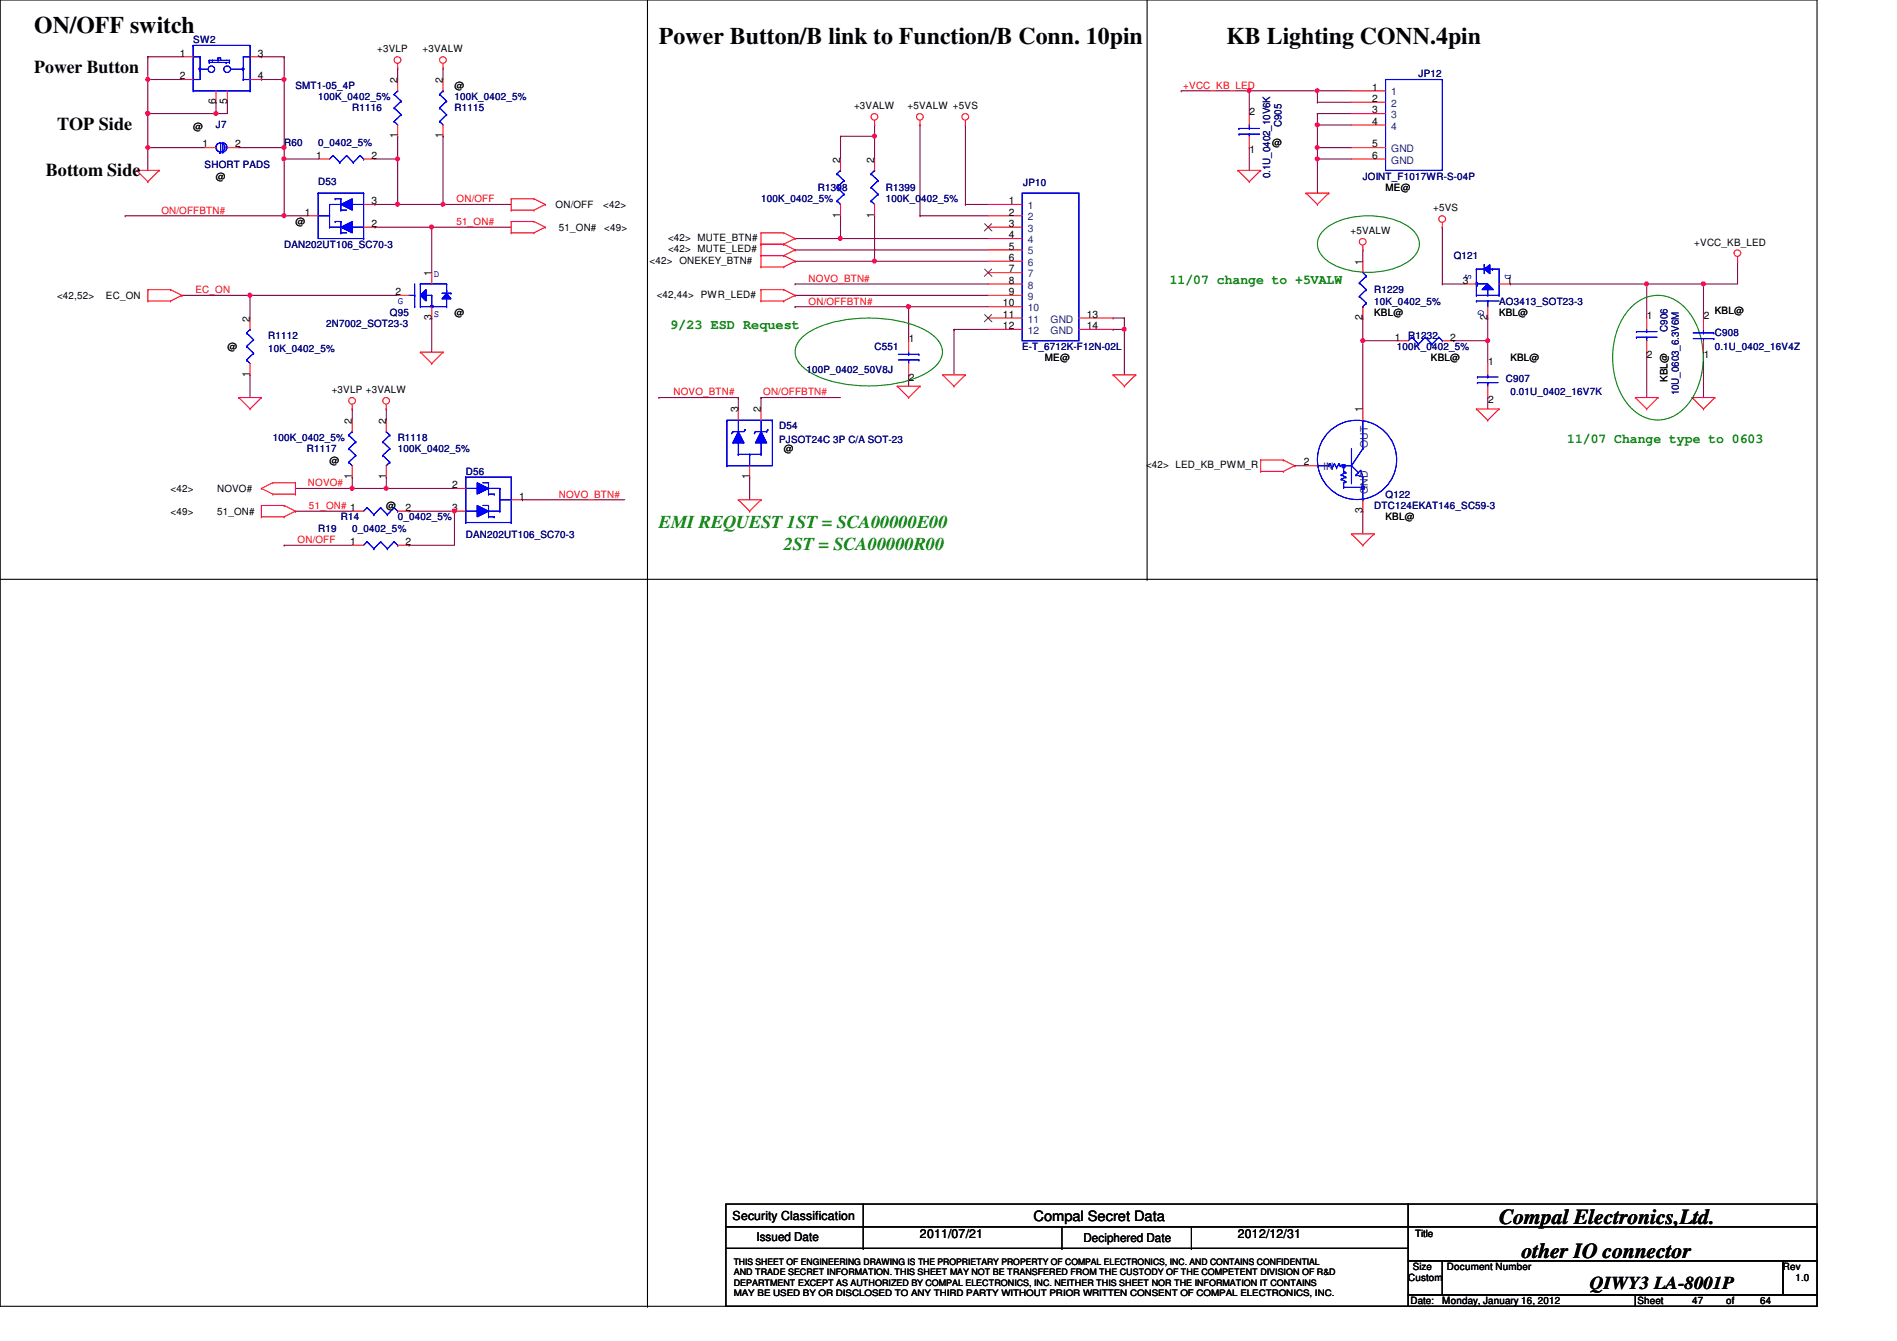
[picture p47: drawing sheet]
<svg xmlns="http://www.w3.org/2000/svg" width="297mm" height="210mm" viewBox="0 0 297 210" stroke-linecap="round" stroke-linejoin="round" font-family="sans-serif">
<defs><g id="words">
<g font-size="3.7">
<text x="5.4" y="5.2">ON/OFF switch</text>
<text x="103.2" y="6.9">Power Button/B link to Function/B Conn. 10pin</text>
<text x="192.1" y="6.9">KB Lighting CONN.4pin</text>
</g>
<g font-size="3.3">
<text x="234.7" y="191.5">Compal Electronics,Ltd.</text>
<text x="238.3" y="196.8">other IO connector</text>
</g>
<g font-size="2.8">
<text x="5.4" y="11.5">Power Button</text>
<text x="8.9" y="20.4">TOP Side</text>
<text x="7.2" y="27.5">Bottom Side</text>
<text x="249" y="201.7">QIWY3 LA-8001P</text>
</g>
<g font-size="2.8" fill="#008000">
<text x="103.2" y="82.6">EMI REQUEST 1ST = SCA00000E00</text>
<text x="122.7" y="86.1">2ST = SCA00000R00</text>
</g>
<text font-size="2.2" x="161.8" y="191.1">Compal Secret Data</text>
<g font-size="2.1" fill="#008000">
<text x="183.2" y="44.4">11/07 change to +5VALW</text>
<text x="104.9" y="51.5">9/23 ESD Request</text>
<text x="245.4" y="69.3">11/07 Change type to 0603</text>
</g>
<g font-size="1.9">
<text x="114.7" y="191">Security Classification</text>
<text x="118.4" y="194.3">Issued Date</text>
<text x="144.1" y="193.8">2011/07/21</text>
<text x="169.7" y="194.4">Deciphered Date</text>
<text x="193.8" y="193.8">2012/12/31</text>
</g>
<g font-size="1.6">
<text x="28.1" y="8.8">1</text>
<text x="40.4" y="8.8">3</text>
<text x="59.1" y="8.2">+3VLP</text>
<text x="66.2" y="8.2">+3VALW</text>
<text x="28.1" y="12.4">2</text>
<text x="33.8" y="16.3" transform="rotate(-90 33.8 16.3)">6</text>
<text x="35.6" y="16.3" transform="rotate(-90 35.6 16.3)">5</text>
<text x="40.4" y="12.4">4</text>
<text x="62.2" y="13" transform="rotate(-90 62.2 13)">2</text>
<text x="69.3" y="13" transform="rotate(-90 69.3 13)">2</text>
<text x="71.2" y="13.9">@</text>
<text x="133.7" y="17.1">+3VALW</text>
<text x="142.1" y="17.1">+5VALW +5VS</text>
<text x="195.7" y="17.9">2</text>
<text x="214.8" y="14.2">1</text>
<text x="214.8" y="16">2</text>
<text x="214.8" y="17.7">3</text>
<text x="30.3" y="20.3">@</text>
<text x="31.7" y="23.1">1</text>
<text x="36.8" y="23.1">2</text>
<text x="62.2" y="21.7" transform="rotate(-90 62.2 21.7)">1</text>
<text x="69.3" y="21.7" transform="rotate(-90 69.3 21.7)">1</text>
<text x="199.2" y="22.8">@</text>
<text x="214.8" y="19.5">4</text>
<text x="214.8" y="23.1">5</text>
<text x="33.8" y="28.1">@</text>
<text x="49.5" y="24.8">1</text>
<text x="58.2" y="24.8">2</text>
<text x="131.6" y="25.4" transform="rotate(-90 131.6 25.4)">2</text>
<text x="136.9" y="25.4" transform="rotate(-90 136.9 25.4)">2</text>
<text x="195.7" y="24">1</text>
<text x="214.8" y="24.8">6</text>
<text x="217" y="29.9">ME@</text>
<text x="46.3" y="35.2">@</text>
<text x="47.7" y="33.7">1</text>
<text x="58.2" y="35.5">2</text>
<text x="58.2" y="32">3</text>
<text x="87" y="32.6">ON/OFF</text>
<text x="94.4" y="32.6">&lt;42&gt;</text>
<text x="131.6" y="34.1" transform="rotate(-90 131.6 34.1)">1</text>
<text x="136.9" y="34.1" transform="rotate(-90 136.9 34.1)">1</text>
<text x="157.9" y="32">1</text>
<text x="157.9" y="33.7">2</text>
<text x="157.9" y="35.5">3</text>
<text x="224.4" y="33.1">+5VS</text>
<text x="87.5" y="36.1">51_ON#</text>
<text x="94.6" y="36.1">&lt;49&gt;</text>
<text x="101.7" y="41.3">&lt;42&gt; ONEKEY_BTN#</text>
<text x="104.6" y="37.7">&lt;42&gt; MUTE_BTN#</text>
<text x="104.6" y="39.5">&lt;42&gt; MUTE_LED#</text>
<text x="157.9" y="37.3">4</text>
<text x="157.9" y="39.1">5</text>
<text x="157.9" y="40.9">6</text>
<text x="211.5" y="36.7">+5VALW</text>
<text x="213.4" y="41.4" transform="rotate(-90 213.4 41.4)">1</text>
<text x="265.3" y="38.4">+VCC_KB_LED</text>
<text x="8.9" y="46.8">&lt;42,52&gt;</text>
<text x="16.6" y="46.8">EC_ON</text>
<text x="61.9" y="46.2">2</text>
<text x="67.6" y="43.2" transform="rotate(-90 67.6 43.2)">1</text>
<text x="102.8" y="46.6">&lt;42,44&gt; PWR_LED#</text>
<text x="157.1" y="48">10</text>
<text x="157.9" y="42.6">7</text>
<text x="157.9" y="44.4">8</text>
<text x="157.9" y="46.2">9</text>
<text x="229.1" y="44.4">3</text>
<text x="236" y="44.4">1</text>
<text x="39.1" y="50.3" transform="rotate(-90 39.1 50.3)">2</text>
<text x="67.6" y="50.1" transform="rotate(-90 67.6 50.1)">3</text>
<text x="71.2" y="49.4">@</text>
<text x="142.3" y="53.5">1</text>
<text x="157.1" y="49.7">11</text>
<text x="157.1" y="51.5">12</text>
<text x="170.2" y="49.7">13</text>
<text x="170.2" y="51.5">14</text>
<text x="213.4" y="50.1" transform="rotate(-90 213.4 50.1)">2</text>
<text x="215.2" y="49.4">KBL@</text>
<text x="218.4" y="53.3">1</text>
<text x="227.1" y="53.3">2</text>
<text x="232.9" y="50.1" transform="rotate(-90 232.9 50.1)">2</text>
<text x="234.7" y="49.4">KBL@</text>
<text x="257.9" y="50">1</text>
<text x="266.8" y="50">2</text>
<text x="268.5" y="49.1">KBL@</text>
<text x="35.6" y="54.8">@</text>
<text x="39.1" y="59" transform="rotate(-90 39.1 59)">1</text>
<text x="142.3" y="59.6">2</text>
<text x="163.6" y="56.6">ME@</text>
<text x="224.1" y="56.6">KBL@</text>
<text x="233" y="57.1">1</text>
<text x="236.5" y="56.6">KBL@</text>
<text x="257.9" y="56">2</text>
<text x="261.1" y="59.7" transform="rotate(-90 261.1 59.7)">KBL@</text>
<text x="266.8" y="56">1</text>
<text x="51.9" y="61.6">+3VLP +3VALW</text>
<text x="115.6" y="64.6" transform="rotate(-90 115.6 64.6)">3</text>
<text x="119.1" y="64.6" transform="rotate(-90 119.1 64.6)">2</text>
<text x="213.4" y="64.6" transform="rotate(-90 213.4 64.6)">1</text>
<text x="233" y="63.1">2</text>
<text x="55.1" y="66.3" transform="rotate(-90 55.1 66.3)">2</text>
<text x="60.4" y="66.3" transform="rotate(-90 60.4 66.3)">2</text>
<text x="122.7" y="70.8">@</text>
<text x="26.7" y="77">&lt;42&gt;</text>
<text x="34" y="77">NOVO#</text>
<text x="51.6" y="72.6">@</text>
<text x="55.1" y="75" transform="rotate(-90 55.1 75)">1</text>
<text x="60.4" y="75" transform="rotate(-90 60.4 75)">1</text>
<text x="70.8" y="76.4">2</text>
<text x="117.3" y="75" transform="rotate(-90 117.3 75)">1</text>
<text x="179.4" y="73.3">&lt;42&gt; LED_KB_PWM_R</text>
<text x="204.2" y="72.9">2</text>
<text x="26.7" y="80.6">&lt;49&gt;</text>
<text x="34" y="80.6">51_ON#</text>
<text x="60.5" y="79.7">@</text>
<text x="63.5" y="80">2</text>
<text x="70.8" y="80">3</text>
<text x="81.3" y="78.2">1</text>
<text x="213.4" y="80.3" transform="rotate(-90 213.4 80.3)">3</text>
<text x="217" y="81.4">KBL@</text>
<text x="54.8" y="85.3">1</text>
<text x="63.5" y="85.3">2</text>
<text x="221.6" y="193.6">Title</text>
<text x="220.5" y="200.6">Custom</text>
<text x="221.2" y="198.8">Size</text>
<text x="226.6" y="198.8">Document Number</text>
<text x="279.2" y="198.8">Rev</text>
<text x="281.1" y="200.6">1.0</text>
<text x="220.8" y="204.1">Date:</text>
<text x="225.8" y="204.1">Monday, January 16, 2012</text>
<text x="256.4" y="204.1">Sheet</text>
<text x="265" y="204.1">47</text>
<text x="270.3" y="204.1">of</text>
<text x="275.6" y="204.1">64</text>
</g>
<g font-size="1.6" fill="#000080">
<text x="30.3" y="6.8">SW2</text>
<text x="46.3" y="13.9">SMT1-05_4P</text>
<text x="49.8" y="15.7">100K_0402_5%</text>
<text x="55.2" y="17.4">R1116</text>
<text x="71.2" y="17.4">R1115</text>
<text x="71.2" y="15.7">100K_0402_5%</text>
<text x="222.1" y="12.1">JP12</text>
<text x="33.8" y="20.1">J7</text>
<text x="44.5" y="22.8">R60</text>
<text x="49.8" y="22.8">0_0402_5%</text>
<text x="200.7" y="19.9" transform="rotate(-90 200.7 19.9)">C905</text>
<text x="32" y="26.3">SHORT PADS</text>
<text x="49.8" y="29">D53</text>
<text x="128.1" y="29.9">R1398</text>
<text x="138.7" y="29.9">R1399</text>
<text x="160.2" y="29.2">JP10</text>
<text x="198.9" y="27.9" transform="rotate(-90 198.9 27.9)">0.1U_0402_10V6K</text>
<text x="213.4" y="28.1">JOINT_F1017WR-S-04P</text>
<text x="119.2" y="31.7">100K_0402_5%</text>
<text x="138.7" y="31.7">100K_0402_5%</text>
<text x="44.5" y="38.8">DAN202UT106_SC70-3</text>
<text x="227.6" y="40.6">Q121</text>
<text x="215.2" y="45.9">R1229</text>
<text x="215.2" y="47.7">10K_0402_5%</text>
<text x="234.7" y="47.7">AO3413_SOT23-3</text>
<text x="42" y="53">R1112</text>
<text x="51.1" y="51.2">2N7002_SOT23-3</text>
<text x="61" y="49.4">Q95</text>
<text x="220.5" y="53">R1232</text>
<text x="261.1" y="51.9" transform="rotate(-90 261.1 51.9)">C906</text>
<text x="268.5" y="52.7">C908</text>
<text x="42" y="55.1">10K_0402_5%</text>
<text x="126.3" y="58.3">100P_0402_50V8J</text>
<text x="136.9" y="54.8">C551</text>
<text x="160.1" y="54.8">E-T_6712K-F12N-02L</text>
<text x="218.7" y="54.8">100K_0402_5%</text>
<text x="235.8" y="59.8">C907</text>
<text x="268.5" y="54.8">0.1U_0402_16V4Z</text>
<text x="236.5" y="61.9">0.01U_0402_16V7K</text>
<text x="262.9" y="61.9" transform="rotate(-90 262.9 61.9)">10U_0603_6.3V6M</text>
<text x="42.7" y="69">100K_0402_5%</text>
<text x="48" y="70.8">R1117</text>
<text x="62.3" y="69">R1118</text>
<text x="62.3" y="70.8">100K_0402_5%</text>
<text x="122" y="67.2">D54</text>
<text x="122" y="69.3">PJSOT24C 3P C/A SOT-23</text>
<text x="72.9" y="74.3">D56</text>
<text x="217" y="77.9">Q122</text>
<text x="49.8" y="83.2">R19</text>
<text x="53.4" y="81.4">R14</text>
<text x="55.2" y="83.2">0_0402_5%</text>
<text x="62.3" y="81.4">0_0402_5%</text>
<text x="215.2" y="79.7">DTC124EKAT146_SC59-3</text>
<text x="72.9" y="84.3">DAN202UT106_SC70-3</text>
</g>
<g font-size="1.6" fill="#f00">
<text x="185.3" y="13.9">+VCC_KB_LED</text>
<text x="25.3" y="33.4">ON/OFFBTN#</text>
<text x="71.5" y="31.7">ON/OFF</text>
<text x="71.5" y="35.2">51_ON#</text>
<text x="30.6" y="45.9">EC_ON</text>
<text x="126.6" y="44.1">NOVO_BTN#</text>
<text x="126.6" y="47.7">ON/OFFBTN#</text>
<text x="105.4" y="61.9">NOVO_BTN#</text>
<text x="119.5" y="61.9">ON/OFFBTN#</text>
<text x="48.2" y="76.1">NOVO#</text>
<text x="87.5" y="77.9">NOVO_BTN#</text>
<text x="48.4" y="79.7">51_ON# 1</text>
<text x="46.6" y="85">ON/OFF</text>
</g>
<g font-size="1.6" fill="#004080">
<text x="217.8" y="14.9">1</text>
<text x="217.8" y="16.7">2</text>
<text x="217.8" y="18.5">3</text>
<text x="217.8" y="20.3">4</text>
<text x="217.8" y="23.8">GND</text>
<text x="217.8" y="25.6">GND</text>
<text x="160.9" y="32.7">1</text>
<text x="160.9" y="34.5">2</text>
<text x="160.9" y="36.3">3</text>
<text x="160.9" y="38.1">4</text>
<text x="160.9" y="39.8">5</text>
<text x="160.9" y="41.6">6</text>
<text x="160.9" y="43.4">7</text>
<text x="160.9" y="45.2">8</text>
<text x="160.9" y="46.9">9</text>
<text x="160.9" y="48.7">10</text>
<text x="160.9" y="50.5">11</text>
<text x="160.9" y="52.3">12</text>
<text x="164.5" y="50.5">GND</text>
<text x="164.5" y="52.3">GND</text>
<text x="214.2" y="70.1" transform="rotate(-90 214.2 70.1)">OUT</text>
<text x="207.2" y="73.6">IN</text>
<text x="214.2" y="77.3" transform="rotate(-90 214.2 77.3)">GND</text>
</g>
<g font-size="1.6" fill="#00f">
<text x="62.3" y="47.6">G</text>
<text x="67.9" y="43.3">D</text>
<text x="229.5" y="42.8" transform="rotate(90 229.5 42.8)">S</text>
<text x="235.7" y="42.8" transform="rotate(90 235.7 42.8)">D</text>
<text x="67.9" y="49.6">S</text>
<text x="231.4" y="48.6" transform="rotate(90 231.4 48.6)">G</text>
</g>
<g font-size="1.4">
<text x="114.9" y="198">THIS SHEET OF ENGINEERING DRAWING IS THE PROPRIETARY PROPERTY OF COMPAL ELECTRONICS, INC. AND CONTAINS CONFIDENTIAL</text>
<text x="114.9" y="199.6">AND TRADE SECRET INFORMATION. THIS SHEET MAY NOT BE TRANSFERED FROM THE CUSTODY OF THE COMPETENT DIVISION OF R&amp;D</text>
<text x="114.9" y="201.3">DEPARTMENT EXCEPT AS AUTHORIZED BY COMPAL ELECTRONICS, INC. NEITHER THIS SHEET NOR THE INFORMATION IT CONTAINS</text>
<text x="114.9" y="202.9">MAY BE USED BY OR DISCLOSED TO ANY THIRD PARTY WITHOUT PRIOR WRITTEN CONSENT OF COMPAL ELECTRONICS, INC.</text>
</g>
</g></defs>
<path d="M0 0h284.5v204.5h-284.5z" fill="none" stroke="#000" stroke-width=".17"/>
<path d="M69.4 32h.1M69.4 32h10.6" fill="none" stroke="#800040" stroke-width=".17"/>
<circle cx="69.4" cy="32" r=".32" fill="#f0f"/>
<circle cx="69.4" cy="32" r=".32" fill="none" stroke="#f0f" stroke-width=".17"/>
<path d="M40.9 8.9h.1M40.9 12.4h.1M40.9 8.9h3.6M40.9 12.4h3.6M67.6 35.6h.1M67.6 35.6h12.4M67.6 35.6v7.1" fill="none" stroke="#800040" stroke-width=".17"/>
<circle cx="67.6" cy="35.5" r=".32" fill="#f0f"/>
<circle cx="67.6" cy="35.5" r=".32" fill="none" stroke="#f0f" stroke-width=".17"/>
<path d="M58.7 35.6h.1M58.7 35.6h8.9M28.5 46.2h.1M28.5 46.2h10.7M39.2 46.2h.1M39.2 46.2v3.6" fill="none" stroke="#800040" stroke-width=".17"/>
<circle cx="39.1" cy="46.2" r=".32" fill="#f0f"/>
<circle cx="39.1" cy="46.2" r=".32" fill="none" stroke="#f0f" stroke-width=".17"/>
<g fill="none" stroke="#800040" stroke-width=".17">
<path d="M39.2 46.2h.1M39.2 58.7h.1M39.2 46.2h23.1M39.2 58.7v3.5M67.6 49.8h.1M67.6 49.8v5.3M60.5 76.5h.1M60.5 76.5h10.7M103.2 62.2h.1M103.2 62.2h12.4M115.6 62.2h.1M115.6 62.2v1.8"/>
<path d="M117.4 74.7h.1M117.4 74.7v3.5M119.2 62.2h.1M119.2 62.2h12.4"/>
</g>
<circle cx="60.5" cy="76.4" r=".32" fill="#f0f"/>
<circle cx="60.5" cy="76.4" r=".32" fill="none" stroke="#f0f" stroke-width=".17"/>
<path d="M55.2 76.5h.1M60.5 74.7h.1M60.5 64h.1M60.5 64v1.8M60.5 74.7v1.8h-5.3M81.8 78.2h.1M81.8 78.2h16" fill="none" stroke="#800040" stroke-width=".17"/>
<circle cx="55.1" cy="76.4" r=".32" fill="#f0f"/>
<circle cx="55.1" cy="76.4" r=".32" fill="none" stroke="#f0f" stroke-width=".17"/>
<path d="M23.2 8.9h.1M23.2 17.8h.1M23.2 8.9v3.5M23.2 17.8h10.6" fill="none" stroke="#800040" stroke-width=".17"/>
<circle cx="23.1" cy="17.8" r=".32" fill="#f0f"/>
<circle cx="23.1" cy="17.8" r=".32" fill="none" stroke="#f0f" stroke-width=".17"/>
<path d="M44.5 24.9h.1M44.5 24.9v8.9" fill="none" stroke="#800040" stroke-width=".17"/>
<circle cx="44.5" cy="33.8" r=".32" fill="#f0f"/>
<circle cx="44.5" cy="33.8" r=".32" fill="none" stroke="#f0f" stroke-width=".17"/>
<circle cx="44.5" cy="24.9" r=".32" fill="#f0f"/>
<circle cx="44.5" cy="24.9" r=".32" fill="none" stroke="#f0f" stroke-width=".17"/>
<path d="M33.8 17.8h.1M33.8 17.8h1.8M44.5 8.9h.1M44.5 8.9v3.5M19.6 33.8h.1M19.6 33.8h28.4M44.5 33.8h.1M119.2 62.2h.1M119.2 62.2v1.8" fill="none" stroke="#800040" stroke-width=".17"/>
<circle cx="33.8" cy="17.8" r=".32" fill="#f0f"/>
<circle cx="33.8" cy="17.8" r=".32" fill="none" stroke="#f0f" stroke-width=".17"/>
<path d="M23.2 23.1h.1M23.2 23.1v3.6" fill="none" stroke="#800040" stroke-width=".17"/>
<circle cx="23.1" cy="23.1" r=".32" fill="#f0f"/>
<circle cx="23.1" cy="23.1" r=".32" fill="none" stroke="#f0f" stroke-width=".17"/>
<path d="M23.2 12.4h.1M23.2 8.9h.1M23.2 12.4v5.4M23.2 8.9h5.3M23.2 12.4h5.3M33.8 16h.1M33.8 16v1.8" fill="none" stroke="#800040" stroke-width=".17"/>
<circle cx="23.1" cy="12.4" r=".32" fill="#f0f"/>
<circle cx="23.1" cy="12.4" r=".32" fill="none" stroke="#f0f" stroke-width=".17"/>
<path d="M35.6 16h.1M35.6 16v1.8M44.5 12.4h.1M44.5 12.4v10.7M37.4 23.1h7.1M44.5 23.1h.1" fill="none" stroke="#800040" stroke-width=".17"/>
<circle cx="44.5" cy="12.4" r=".32" fill="#f0f"/>
<circle cx="44.5" cy="12.4" r=".32" fill="none" stroke="#f0f" stroke-width=".17"/>
<path d="M23.2 17.8h.1M23.2 17.8v5.3M23.2 23.1h.1M23.2 23.1h8.8" fill="none" stroke="#800040" stroke-width=".17"/>
<circle cx="23.1" cy="17.8" r=".32" fill="#f0f"/>
<circle cx="23.1" cy="17.8" r=".32" fill="none" stroke="#f0f" stroke-width=".17"/>
<g fill="none" stroke="#800040" stroke-width=".17">
<path d="M144.1 19.6h.1M144.1 19.6v14.2M151.2 19.6h.1M151.2 19.6v12.4M144.1 33.8h.1M144.1 33.8h10.6M151.2 32h.1M151.2 32h3.5M225.8 35.6h.1M225.8 35.6v8.8M149.4 51.6h.1M149.4 51.6h5.3"/>
<path d="M149.4 51.6v7.1M266.7 44.4h.1M272.1 40.9h.1M272.1 40.9v3.5h-5.4"/>
</g>
<circle cx="266.7" cy="44.4" r=".32" fill="#f0f"/>
<circle cx="266.7" cy="44.4" r=".32" fill="none" stroke="#f0f" stroke-width=".17"/>
<path d="M257.8 44.4h.1M257.8 44.4v5.4M257.8 44.4h8.9M266.7 44.4h.1M266.7 44.4v5.4" fill="none" stroke="#800040" stroke-width=".17"/>
<circle cx="257.8" cy="44.4" r=".32" fill="#f0f"/>
<circle cx="257.8" cy="44.4" r=".32" fill="none" stroke="#f0f" stroke-width=".17"/>
<path d="M213.4 53.3h.1M213.4 53.3v10.7M236.5 44.4h.1M236.5 44.4h21.3M257.8 55.1h.1M257.8 55.1v7.1M266.7 55.1h.1M266.7 55.1v7.1" fill="none" stroke="#800040" stroke-width=".17"/>
<circle cx="213.4" cy="53.3" r=".32" fill="#f0f"/>
<circle cx="213.4" cy="53.3" r=".32" fill="none" stroke="#f0f" stroke-width=".17"/>
<path d="M233 53.3h.1M233 53.3v3.6" fill="none" stroke="#800040" stroke-width=".17"/>
<circle cx="232.9" cy="53.3" r=".32" fill="#f0f"/>
<circle cx="232.9" cy="53.3" r=".32" fill="none" stroke="#f0f" stroke-width=".17"/>
<g fill="none" stroke="#800040" stroke-width=".17">
<path d="M195.6 14.2h.1M195.6 14.2h10.7M195.6 14.2v3.6M213.4 39.1h.1M213.4 39.1v1.8M213.4 53.3h.1M213.4 49.8h.1M213.4 49.8v3.5M213.4 53.3h5.3M225.8 44.4h.1M225.8 44.4h3.6M227.6 53.3h.1"/>
<path d="M233 49.8h.1M233 49.8v3.5h-5.4M202.7 72.9h.1M202.7 72.9h1.8M233 62.2h.1M233 62.2v1.8M213.4 80h.1M213.4 80v3.6"/>
</g>
<circle cx="195.6" cy="14.2" r=".32" fill="#f0f"/>
<circle cx="195.6" cy="14.2" r=".32" fill="none" stroke="#f0f" stroke-width=".17"/>
<path d="M185 14.2h.1M185 14.2h10.6M206.3 14.2h.1M206.3 14.2h5.3M195.6 23.1h.1M195.6 23.1v3.6" fill="none" stroke="#800040" stroke-width=".17"/>
<circle cx="206.3" cy="14.2" r=".32" fill="#f0f"/>
<circle cx="206.3" cy="14.2" r=".32" fill="none" stroke="#f0f" stroke-width=".17"/>
<path d="M206.3 14.2h.1M206.3 16h.1M206.3 17.8h.1M206.3 19.6h.1M206.3 14.2v1.8M206.3 17.8v1.8M206.3 16h5.3M206.3 17.8h5.3M206.3 19.6h5.3" fill="none" stroke="#800040" stroke-width=".17"/>
<circle cx="206.3" cy="19.5" r=".32" fill="#f0f"/>
<circle cx="206.3" cy="19.5" r=".32" fill="none" stroke="#f0f" stroke-width=".17"/>
<path d="M206.3 24.9h.1M206.3 24.9v5.3" fill="none" stroke="#800040" stroke-width=".17"/>
<circle cx="206.3" cy="24.9" r=".32" fill="#f0f"/>
<circle cx="206.3" cy="24.9" r=".32" fill="none" stroke="#f0f" stroke-width=".17"/>
<path d="M206.3 19.6h.1M206.3 19.6v5.3M206.3 23.1h.1M206.3 24.9h.1M206.3 23.1h5.3M206.3 24.9h5.3" fill="none" stroke="#800040" stroke-width=".17"/>
<circle cx="206.3" cy="23.1" r=".32" fill="#f0f"/>
<circle cx="206.3" cy="23.1" r=".32" fill="none" stroke="#f0f" stroke-width=".17"/>
<path d="M69.4 10.7h.1M69.4 10.7v1.7M62.3 32h.1M69.4 21.3h.1M69.4 21.3v10.7h-7.1M46.3 80h.1M46.3 80h8.9" fill="none" stroke="#800040" stroke-width=".17"/>
<circle cx="62.2" cy="32" r=".32" fill="#f0f"/>
<circle cx="62.2" cy="32" r=".32" fill="none" stroke="#f0f" stroke-width=".17"/>
<path d="M62.3 24.9h.1M62.3 24.9v7.1" fill="none" stroke="#800040" stroke-width=".17"/>
<circle cx="62.2" cy="24.9" r=".32" fill="#f0f"/>
<circle cx="62.2" cy="24.9" r=".32" fill="none" stroke="#f0f" stroke-width=".17"/>
<path d="M58.7 32h.1M58.7 32h3.6M64 80h.1M64 80h7.2" fill="none" stroke="#800040" stroke-width=".17"/>
<circle cx="71.1" cy="80" r=".32" fill="#f0f"/>
<circle cx="71.1" cy="80" r=".32" fill="none" stroke="#f0f" stroke-width=".17"/>
<g fill="none" stroke="#800040" stroke-width=".17">
<path d="M62.3 10.7h.1M62.3 10.7v1.7M44.5 24.9h.1M44.5 23.1h.1M44.5 24.9h5.3M44.5 23.1v1.8M58.7 24.9h3.6M62.3 24.9h.1M62.3 21.3h.1M62.3 21.3v3.6M44.5 85.3h.1M44.5 85.3h10.7"/>
<path d="M64 85.3h.1M71.2 80h.1M71.2 80v5.3h-7.2"/>
</g>
<circle cx="44.5" cy="23.1" r=".32" fill="#f0f"/>
<circle cx="44.5" cy="23.1" r=".32" fill="none" stroke="#f0f" stroke-width=".17"/>
<path d="M136.9 19.6h.1M136.9 19.6v1.7M124.5 37.3h.1M124.5 39.1h.1M124.5 39.1h30.2M131.6 33.8h.1M131.6 33.8v3.5h-7.1M136.9 33.8h.1M136.9 33.8v7.1M124.5 40.9h.1M124.5 40.9h30.2M136.9 40.9h.1" fill="none" stroke="#800040" stroke-width=".17"/>
<circle cx="136.9" cy="40.9" r=".32" fill="#f0f"/>
<circle cx="136.9" cy="40.9" r=".32" fill="none" stroke="#f0f" stroke-width=".17"/>
<path d="M131.6 21.3h.1M131.6 21.3v3.6M131.6 21.3h5.3" fill="none" stroke="#800040" stroke-width=".17"/>
<circle cx="136.9" cy="21.3" r=".32" fill="#f0f"/>
<circle cx="136.9" cy="21.3" r=".32" fill="none" stroke="#f0f" stroke-width=".17"/>
<path d="M131.6 37.3h.1M131.6 37.3h23.1" fill="none" stroke="#800040" stroke-width=".17"/>
<circle cx="131.6" cy="37.3" r=".32" fill="#f0f"/>
<circle cx="131.6" cy="37.3" r=".32" fill="none" stroke="#f0f" stroke-width=".17"/>
<path d="M136.9 21.3h.1M136.9 21.3v3.6M142.3 48h.1M142.3 48h12.4" fill="none" stroke="#800040" stroke-width=".17"/>
<circle cx="142.3" cy="48" r=".32" fill="#f0f"/>
<circle cx="142.3" cy="48" r=".32" fill="none" stroke="#f0f" stroke-width=".17"/>
<path d="M124.5 44.4h.1M124.5 46.2h.1M124.5 44.4h30.2M124.5 46.2h30.2M174.3 51.6h.1M174.3 51.6h1.8M176.1 49.8h.1M176.1 51.6h.1M176.1 49.8v8.9" fill="none" stroke="#800040" stroke-width=".17"/>
<circle cx="176" cy="51.5" r=".32" fill="#f0f"/>
<circle cx="176" cy="51.5" r=".32" fill="none" stroke="#f0f" stroke-width=".17"/>
<path d="M124.5 48h.1M124.5 48h17.8v5.3M142.3 58.7h.1M142.3 53.3h.1M142.3 58.7v1.8M174.3 49.8h.1M174.3 49.8h1.8M46.3 76.5h.1M55.2 74.7h.1M55.2 64h.1M55.2 64v1.8M55.2 74.7v1.8h-8.9" fill="none" stroke="#800040" stroke-width=".17"/>
<g fill="none" stroke="#f00" stroke-width=".17">
<path d="M28.5 8.9h1.8M28.5 12.4h1.8M33.8 14.2v1.8M35.6 14.2v1.8M39.2 8.9h1.7M39.2 12.4h1.7M62.3 10.7h.1M62.3 9.9v.8M69.4 10.7h.1M69.4 9.9v.8M136.9 19.6h.1M136.9 18.8v.8"/>
<path d="M144.1 19.6h.1M144.1 18.8v.8M151.2 19.6h.1M151.2 18.8v.8M195.6 17.8v1.8M21.4 26.7h.1M21.4 26.7h3.5M21.4 26.7l1.8 1.7M23.2 28.4h.1M24.9 26.7h.1M24.9 26.7l-1.7 1.7M32 23.1h1.8"/>
<path d="M35.6 23.1h1.8M80 32.9h.1M80 31.1h.1M80 36.4h.1M80 34.7h.1M80 31.1h3.6M80 32.9h3.6M80 31.1v1.8M80 34.7v1.7M80 34.7h3.6M80 36.4h3.6M83.6 31.1h.1"/>
<path d="M83.6 32.9h.1M83.6 34.7h.1M83.6 36.4h.1M83.6 31.1l1.8 .9M83.6 34.7l1.8 .9M85.4 32h.1M85.4 35.6h.1M85.4 32l-1.8 .9M85.4 35.6l-1.8 .8M119.2 36.4h.1M119.2 38.2h.1M119.2 36.4h3.5"/>
<path d="M119.2 38.2h3.5M119.2 36.4v5.4M122.7 38.2h.1M122.7 36.4h.1M122.7 36.4l1.8 .9M122.7 38.2l1.8 .9M124.5 37.3h.1M124.5 39.1h.1M124.5 37.3l-1.8 .9M124.5 39.1l-1.8 .9M136.9 24.9v1.8M136.9 32v1.8"/>
<path d="M154.7 32h5.4M154.7 33.8h5.4M154.7 35.6h5.4M154.7 37.3h5.4M154.7 39.1h5.4M193.8 26.7h.1M193.8 26.7h3.6M193.8 26.7l1.8 1.7M195.6 28.4h.1M195.6 21.3v1.8M197.4 26.7h.1M197.4 26.7l-1.8 1.7"/>
<path d="M204.5 30.2h.1M204.5 30.2h3.6M204.5 30.2l1.8 1.8M206.3 32h.1M208.1 30.2h.1M208.1 30.2l-1.8 1.8M213.4 39.1h.1M213.4 38.4v.7M225.8 35.6h.1M225.8 34.8v.8M23.2 45.3h.1M23.2 47.1h.1"/>
<path d="M23.2 45.3h3.5M23.2 45.3v1.8M23.2 47.1h3.5M26.7 45.3h.1M26.7 47.1h.1M26.7 45.3l1.8 .9M28.5 46.2h.1M28.5 46.2l-1.8 .9M39.2 49.8v1.8M39.2 56.9v1.8M65.8 55.1h.1M65.8 55.1h3.6"/>
<path d="M65.8 55.1l1.8 1.8M67.6 56.9h.1M69.4 55.1h.1M69.4 55.1l-1.8 1.8M119.2 40h.1M119.2 41.8h.1M119.2 45.3h.1M119.2 47.1h.1M119.2 45.3h3.5M119.2 47.1h3.5M119.2 45.3v1.8M119.2 41.8h3.5"/>
<path d="M119.2 40h3.5M122.7 41.8h.1M122.7 40h.1M122.7 47.1h.1M122.7 45.3h.1M122.7 40l1.8 .9M122.7 45.3l1.8 .9M124.5 40.9h.1M124.5 46.2h.1M124.5 40.9l-1.8 .9M124.5 46.2l-1.8 .9M147.6 58.7h.1"/>
<path d="M147.6 58.7h3.6M147.6 58.7l1.8 1.8M151.2 58.7h.1M151.2 58.7l-1.8 1.8M154.7 40.9h5.4M154.7 42.7h5.4M154.7 44.4h5.4M154.7 46.2h5.4M154.7 48h5.4M154.7 49.8h5.4M154.7 51.6h5.4M168.9 49.8h5.4"/>
<path d="M168.9 51.6h5.4M174.3 58.7h.1M174.3 58.7h3.5M174.3 58.7l1.8 1.8M177.8 58.7h.1M177.8 58.7l-1.7 1.8M257.8 49.8v1.8M257.8 53.3v1.8M266.7 49.8v1.8M266.7 53.3v1.8M272.1 40.9h.1M272.1 40.2v.7"/>
<path d="M37.4 62.2h.1M37.4 62.2h3.5M37.4 62.2l1.8 1.8M39.2 64h.1M40.9 76.5h.1M40.9 79.1h.1M40.9 62.2h.1M40.9 76.5l1.8 .8M40.9 79.1h3.6M40.9 79.1v1.8M40.9 62.2l-1.7 1.8M42.7 75.6h.1"/>
<path d="M42.7 77.3h.1M42.7 75.6h3.6M42.7 75.6l-1.8 .9M42.7 77.3h3.6M44.5 79.1h.1M44.5 79.1l1.8 .9M46.3 77.3h.1M46.3 75.6h.1M46.3 75.6v1.7M55.2 64h.1M55.2 63.3v.7M60.5 64h.1"/>
<path d="M60.5 63.3v.7M115.6 78.2h.1M115.6 78.2h3.6M115.6 78.2l1.8 1.8M119.2 78.2h.1M119.2 78.2l-1.8 1.8M140.5 60.5h.1M140.5 60.5h3.6M140.5 60.5l1.8 1.7M142.3 62.2h.1M144.1 60.5h.1M144.1 60.5l-1.8 1.7"/>
<path d="M149.4 60.5h.1M176.1 60.5h.1M197.4 73.8h.1M197.4 72h.1M197.4 72h3.6M197.4 73.8h3.6M197.4 72v1.8M201 72h.1M201 73.8h.1M201 72l1.7 .9M202.7 72.9h.1M202.7 72.9l-1.7 .9"/>
<path d="M231.2 64h.1M231.2 64h3.5M231.2 64l1.8 1.8M233 65.8h.1M234.7 64h.1M234.7 64l-1.7 1.8M256.1 62.2h.1M256.1 62.2h3.5M256.1 62.2l1.7 1.8M257.8 64h.1M259.6 62.2h.1M259.6 62.2l-1.8 1.8"/>
<path d="M265 62.2h.1M265 62.2h3.5M265 62.2l1.7 1.8M266.7 64h.1M268.5 62.2h.1M268.5 62.2l-1.8 1.8M40.9 80.9h.1M40.9 80.9h3.6M44.5 80.9h.1M46.3 80h.1M46.3 80l-1.8 .9M55.2 85.3h1.7"/>
<path d="M55.2 80h1.7M62.3 85.3h1.7M62.3 80h1.7M117.4 80h.1M211.6 83.6h.1M211.6 83.6h3.6M211.6 83.6l1.8 1.7M213.4 85.3h.1M215.2 83.6h.1M215.2 83.6l-1.8 1.7"/>
<circle cx="62.3" cy="9.4" r=".52"/>
<circle cx="69.4" cy="9.4" r=".52"/>
<circle cx="136.9" cy="18.3" r=".52"/>
<circle cx="144" cy="18.3" r=".52"/>
<circle cx="151.2" cy="18.3" r=".52"/>
<circle cx="213.4" cy="37.8" r=".52"/>
<circle cx="225.8" cy="34.3" r=".52"/>
<circle cx="272.1" cy="39.6" r=".52"/>
<circle cx="55.1" cy="62.7" r=".52"/>
<circle cx="60.5" cy="62.7" r=".52"/>
</g>
<g fill="none" stroke="#000" stroke-width=".17">
<path d="M101.4 -.1v204.6M179.6 0v90.7M0 90.7h284.5M101.4 90.7h.1M179.6 90.7h.1M284.5 90.7h.1M113.7 188.5h106.8v3.5h-106.8zM113.7 192h106.8v3.4h-106.8zM113.7 195.4h106.8v9.1h-106.8zM135.2 192h.1M135.2 195.4h.1M135.2 188.5v6.9"/>
<path d="M166.3 195.4h.1M166.3 192v3.4M186.6 195.4h.1M186.6 192v3.4M220.5 188.5h64v3.5h-64zM220.5 192h64v5.4h-64zM220.5 197.4h5.3v5.3h-5.3zM225.8 197.4h53.4v5.3h-53.4zM279.2 197.4h5.3v5.3h-5.3zM101.4 204.5h.1M220.5 202.7h35.6v1.8h-35.6zM256.1 202.7h28.4v1.8h-28.4z"/>
</g>
<path d="M207.2 36.2a9.7 9.7 0 0 1 7-2.4 10.4 10.4 0 0 1 7.2 2.4 2.77 2.77 0 0 1 0 4 10.7 10.7 0 0 1-8.4 2.4 9.2 9.2 0 0 1-5.8-2.4 2.79 2.79 0 0 1 0-4zM125.4 53a11.5 11.5 0 0 1 6.1-2.8 22.6 22.6 0 0 1 12.7 1.1 5.9 5.9 0 0 1 3.3 3.1 3.1 3.1 0 0 1-1.5 3.4 17 17 0 0 1-10 2.6 16.9 16.9 0 0 1-9.9-2.6 3 3 0 0 1-.7-4.8zM255.3 48.3a5.7 5.7 0 0 1 8.6 0 12.2 12.2 0 0 1 0 15.4 5.6 5.6 0 0 1-8.6 0 12.3 12.3 0 0 1 0-15.4z" fill="none" stroke="#008000" stroke-width=".17"/>
<g fill="none" stroke="#00f" stroke-width=".17">
<path d="M30.3 7.1h.1M30.3 14.2h.1M30.3 12.4h.1M30.3 7.1v7.1M30.3 7.1h8.9M30.3 14.2h8.9M30.3 8.9h1M31.2 10.7h.2v.2h-.2zM31.3 8.9h.1M31.3 10.8h.1M31.3 11h.1M31.3 11v1.4h-1"/>
<path d="M31.3 10.8h1.3M31.3 8.9v1.8M32.8 9.8h.1M32.8 9.4h.1M32.8 9.4h3.1M32.8 9.8h3.1M32.8 9.4v.4M33.3 9.4h.1M34.2 9.1h.1M34.2 9.4h.1M34.2 9.1h.3M34.2 9.1v.3"/>
<path d="M34.5 9.1h.1M34.5 9.1v.3M35.4 9.8h.1M35.9 9.4h.1M35.9 9.8h.1M35.9 9.4v.4M36.1 10.8h2M38 10.7h.2v.2h-.2zM38.1 12.4h.1M38.1 10.8h.1M38.1 10.7h.1M38.1 12.4h1.1"/>
<path d="M38.1 11v1.4M39.2 7.1h.1M39.2 14.2h.1M39.2 8.9h.1M39.2 7.1v7.1M39.2 8.9h-1.1v1.8M195.6 19.6v.5M34.2 22.4a.74 .74 0 0 0 0 1.3M34.4 23.8h.1M34.4 22.4h.1M34.5 23.8h.1M34.5 22.4h.1"/>
<path d="M34.5 22.4v1.4M34.9 23.8h.1M34.9 22.4h.1M34.9 22.4v1.4M35 22.4a.69 .69 0 0 1 .6 .7 .69 .69 0 0 1-.6 .6M35 22.4h.1M136.4 31.5h.1M136.4 29.3h.1M136.4 27.2h.1M136.4 31.5l.5 .5M136.4 29.3l1.1 1.1M136.4 27.2l1.1 1.1"/>
<path d="M136.9 26.7h.1M136.9 26.7l-.5 .5M137.5 30.4h.1M137.5 28.3h.1M137.5 30.4l-1.1 1.1M137.5 28.3l-1.1 1M160.1 30.2h8.8v23.1h-8.8zM194 20.1h.1M194 21h.1M194 20.1h3.2M194 21h3.2M195.6 21h.1"/>
<path d="M195.6 20.1h.1M195.6 21v.3M38.6 56.3h.1M38.6 54.2h.1M38.6 52.1h.1M38.6 56.3l.6 .6M38.6 54.2l1.1 1.1M38.6 52.1l1.1 1.1M39.2 51.6h.1M39.2 51.6l-.6 .5M39.7 55.3h.1M39.7 53.2h.1"/>
<path d="M39.7 55.3l-1.1 1M39.7 53.2l-1.1 1M256.2 52.8h.1M256.2 51.9h.1M256.2 52.8h3.3M256.2 51.9h3.3M257.8 51.9h.1M257.8 52.8h.1M257.8 51.6v.3M257.8 52.8v.5M265.1 52.1h3.2M265.1 53h3.2"/>
<path d="M266.7 53h.1M266.7 52.1h.1M266.7 51.6v.5M266.7 53v.3M268.3 52.1h.1M268.3 53h.1M57.5 79.5h.1M57.5 79.5l-.6 .5M57.5 79.5l1 1.1M59.6 79.5h.1M59.6 79.5l-1.1 1.1M59.6 79.5l1.1 1.1"/>
<path d="M61.7 79.5h.1M61.7 79.5l-1 1.1M61.7 79.5l.6 .5M57.5 84.8h.1M57.5 84.8l-.6 .5M57.5 84.8l1 1.1M58.5 85.9h.1M58.5 80.6h.1M59.6 84.8h.1M59.6 84.8l-1.1 1.1M59.6 84.8l1.1 1.1M60.7 85.9h.1"/>
<path d="M60.7 80.6h.1M61.7 84.8h.1M61.7 84.8l-1 1.1M61.7 84.8l.6 .5M62.3 85.3h.1M62.3 80h.1"/>
<circle cx="33.1" cy="10.8" r=".51"/>
<circle cx="35.6" cy="10.8" r=".52"/>
<circle cx="34.5" cy="23.1" r=".7"/>
</g>
<path d="M154.2 35l1.1 1.2M155.3 35l-1.2 1.2M154.2 42.1l1.1 1.2M154.2 49.2l1.1 1.2M155.3 42.1l-1.2 1.2M155.3 49.2l-1.2 1.2" fill="none" stroke="#804000" stroke-width=".16"/>
<path d="M119.2 67.6l.9 1.7h-1.8z" fill="#00f"/>
<g fill="none" stroke="#00f" stroke-width=".17">
<path d="M113.8 65.8h.1M113.8 72.9h.1M113.8 65.8v7.1M113.8 65.8h7.1M115.6 67.6h.1M115.6 65.8v1.8M117.4 71.1h.1M117.4 71.1v1.8M117.4 71.1h1.8M119.2 67.6l.9 1.7h-1.8zM119.2 71.1h.1M119.2 67.6h.1"/>
<path d="M119.2 65.8v1.8M119.2 69.3v1.8M120.9 65.8h.1M120.9 65.8v7.1h-7.1"/>
</g>
<path d="M115.6 67.6l.9 1.7h-1.8z" fill="#00f"/>
<g fill="none" stroke="#00f" stroke-width=".17">
<path d="M114.7 67.6h.1M114.7 67.6l-.1 .3M115.6 67.6l.9 1.7h-1.8zM115.6 71.1h.1M115.6 69.3v1.8M115.6 71.1h1.8M116.7 67.2h.1M116.7 67.2l-.2 .4h-1.8M118.3 67.6h.1M118.3 67.6h1.8M118.3 67.6l-.2 .3M120.1 67.6h.1"/>
<path d="M120.2 67.2h.1M120.2 67.2l-.1 .4"/>
</g>
<path d="M119.2 67.6l.9 1.7h-1.8z" fill="#00f"/>
<g fill="none" stroke="#00f" stroke-width=".17">
<path d="M113.8 65.8h.1M113.8 72.9h.1M113.8 65.8v7.1M113.8 65.8h7.1M115.6 67.6h.1M115.6 65.8v1.8M117.4 71.1h.1M117.4 71.1v1.8M117.4 71.1h1.8M119.2 67.6l.9 1.7h-1.8zM119.2 71.1h.1M119.2 67.6h.1"/>
<path d="M119.2 65.8v1.8M119.2 69.3v1.8M120.9 65.8h.1M120.9 65.8v7.1h-7.1"/>
</g>
<path d="M115.6 67.6l.9 1.7h-1.8z" fill="#00f"/>
<g fill="none" stroke="#00f" stroke-width=".17">
<path d="M217 12.4h8.8v14.3h-8.8zM114.7 67.6h.1M114.7 67.6l-.1 .3M115.6 67.6l.9 1.7h-1.8zM115.6 71.1h.1M115.6 69.3v1.8M115.6 71.1h1.8M116.7 67.2h.1M116.7 67.2l-.2 .4h-1.8M118.3 67.6h.1M118.3 67.6h1.8M118.3 67.6l-.2 .3"/>
<path d="M120.1 67.6h.1M120.2 67.2h.1M120.2 67.2l-.1 .4"/>
</g>
<path d="M211.6 14.2h5.4M211.6 16h5.4M211.6 17.8h5.4M211.6 19.6h5.4M211.6 23.1h5.4M211.6 24.9h5.4M115.6 64v1.8M117.4 72.9v1.8M119.2 64v1.8" fill="none" stroke="#f00" stroke-width=".17"/>
<path d="M232.1 45.3l.9-.9 .8 .9z" fill="#00f"/>
<path d="M232.1 45.3l.9-.9 .8 .9z" fill="none" stroke="#00f" stroke-width=".17"/>
<path d="M232.4 42.1l.9-.7v1.4z" fill="#00f"/>
<g fill="none" stroke="#00f" stroke-width=".17">
<path d="M231.2 46.2h.1M231.2 44.4h.1M231.2 47.1h.1M231.2 42.1h.1M231.2 44.3h.1M231.2 46.2h3.5M231.2 42.1v4.1M231.2 44.4h1.8M231.2 47.1h3.5M231.2 42.1h1.2M231.2 44.6h.1M231.3 44.6h.1"/>
<path d="M231.3 44.3h.1M231.3 44.3v.3M232.4 42.1l.9-.7v1.4zM232.4 42.1h.1M232.4 41.4h.1M232.4 41.4v1.4M233 44.4h.1M233 47.1h.1M233 46.2h.1M233 45.3v.9M233 47.1v.9M233.3 42.1h1.4"/>
<path d="M233.7 42.1h.1M234.7 46.2h.1M234.7 42.1h.1M234.7 42.1v4.1"/>
</g>
<path d="M232.1 45.3l.9-.9 .8 .9z" fill="#00f"/>
<path d="M232.1 45.3l.9-.9 .8 .9z" fill="none" stroke="#00f" stroke-width=".17"/>
<path d="M232.4 42.1l.9-.7v1.4z" fill="#00f"/>
<g fill="none" stroke="#00f" stroke-width=".17">
<path d="M231.2 46.2h.1M231.2 44.4h.1M231.2 47.1h.1M231.2 42.1h.1M231.2 44.3h.1M231.2 46.2h3.5M231.2 42.1v4.1M231.2 44.4h1.8M231.2 47.1h3.5M231.2 42.1h1.2M231.2 44.6h.1M231.3 44.6h.1"/>
<path d="M231.3 44.3h.1M231.3 44.3v.3M232.4 42.1l.9-.7v1.4zM232.4 42.1h.1M232.4 41.4h.1M232.4 41.4v1.4M233 44.4h.1M233 47.1h.1M233 46.2h.1M233 45.3v.9M233 47.1v.9M233.3 42.1h1.4"/>
<path d="M233.7 42.1h.1M234.7 46.2h.1M234.7 42.1h.1M234.7 42.1v4.1"/>
</g>
<path d="M229.4 44.4h1.8M233 48v1.8M234.7 44.4h1.8" fill="none" stroke="#f00" stroke-width=".17"/>
<path d="M66.7 45.3v1.8l-.9-.9z" fill="#00f"/>
<path d="M66.7 45.3v1.8l-.9-.9z" fill="none" stroke="#00f" stroke-width=".17"/>
<path d="M69.9 45.9l.7 .9h-1.4z" fill="#00f"/>
<g fill="none" stroke="#00f" stroke-width=".17">
<path d="M64 46.2h.9M64.9 46.2h.1M64.9 48h.1M64.9 44.4v3.6M65.8 44.4h.1M65.8 48h.1M65.8 44.4h4.1M65.8 44.4v3.6M65.8 48h4.1M66.7 46.2h.1M66.7 46.2h.9M67.4 47.8h.1"/>
<path d="M67.4 47.8v.2M67.4 47.8h.4M67.6 48h.1M67.6 46.2h.1M67.6 46.2v1.8M67.8 47.8h.1M67.8 48h.1M67.8 47.8v.2M69.2 45.9h1.4M69.9 45.9l.7 .9h-1.4zM69.9 44.4h.1M69.9 45.5h.1"/>
<path d="M69.9 48h.1M69.9 46.8h.1M69.9 44.4v1.5M69.9 46.8v1.2M70.6 45.9h.1"/>
</g>
<path d="M66.7 45.3v1.8l-.9-.9z" fill="#00f"/>
<path d="M66.7 45.3v1.8l-.9-.9z" fill="none" stroke="#00f" stroke-width=".17"/>
<path d="M69.9 45.9l.7 .9h-1.4z" fill="#00f"/>
<g fill="none" stroke="#00f" stroke-width=".17">
<path d="M68.8 19h.1M68.8 16.9h.1M68.8 14.8h.1M68.8 19l.6 .6M68.8 16.9l1.1 1M68.8 14.8l1.1 1M69.4 14.2h.1M69.4 14.2l-.6 .6M69.9 17.9h.1M69.9 15.8h.1M69.9 17.9l-1.1 1.1M69.9 15.8l-1.1 1.1"/>
<path d="M64 46.2h.9M64.9 46.2h.1M64.9 48h.1M64.9 44.4v3.6M65.8 44.4h.1M65.8 48h.1M65.8 44.4h4.1M65.8 44.4v3.6M65.8 48h4.1M66.7 46.2h.1M66.7 46.2h.9M67.4 47.8h.1"/>
<path d="M67.4 47.8v.2M67.4 47.8h.4M67.6 48h.1M67.6 46.2h.1M67.6 46.2v1.8M67.8 47.8h.1M67.8 48h.1M67.8 47.8v.2M69.2 45.9h1.4M69.9 45.9l.7 .9h-1.4zM69.9 44.4h.1M69.9 45.5h.1"/>
<path d="M69.9 48h.1M69.9 46.8h.1M69.9 44.4v1.5M69.9 46.8v1.2M70.6 45.9h.1M59.9 71.3h.1M59.9 69.2h.1M59.9 71.3l1.1 1M59.9 69.2l1.1 1M60.5 67.6h.1M60.5 67.6l.5 .5M61 72.3h.1"/>
<path d="M61 70.2h.1M61 68.1h.1M61 72.3l-.5 .6M61 70.2l-1.1 1.1M61 68.1l-1.1 1.1"/>
</g>
<path d="M69.4 12.4v1.8M69.4 19.6v1.7M62.3 46.2h1.7M67.6 42.7v1.7M67.6 48v1.8M60.5 65.8v1.8M60.5 72.9v1.8" fill="none" stroke="#f00" stroke-width=".17"/>
<path d="M53.4 35.6l1.8-.9v1.7z" fill="#00f"/>
<path d="M53.4 35.6l1.8-.9v1.7z" fill="none" stroke="#00f" stroke-width=".17"/>
<path d="M53.4 32l1.8-.9v1.8z" fill="#00f"/>
<g fill="none" stroke="#00f" stroke-width=".17">
<path d="M49.8 30.2h.1M49.8 30.2v7.1h7.1M49.8 30.2h7.1M49.8 33.8h1.8M51.6 33.8h.1M51.6 35.6h.1M51.6 32h.1M51.6 35.6h1.8M51.6 32h1.8M51.6 32v3.6M52.5 34.7h.1M52.5 31.1h.1"/>
<path d="M52.5 34.7h.9M52.5 31.1h.9M53.4 32l1.8-.9v1.8zM53.4 34.7h.1M53.4 31.1h.1M53.4 32h.1M53.4 36.4h.1M53.4 32.9h.1M53.4 31.1v1.8M53.4 34.7v1.7M53.4 36.4h.9M53.4 32.9h.9"/>
<path d="M55.2 35.6h.1M55.2 32h.1M55.2 35.6h1.7M55.2 32h1.7M56.9 37.3h.1M56.9 30.2h.1M56.9 30.2v7.1"/>
</g>
<path d="M53.4 35.6l1.8-.9v1.7z" fill="#00f"/>
<path d="M53.4 35.6l1.8-.9v1.7z" fill="none" stroke="#00f" stroke-width=".17"/>
<path d="M53.4 32l1.8-.9v1.8z" fill="#00f"/>
<g fill="none" stroke="#00f" stroke-width=".17">
<path d="M61.7 19h.1M61.7 16.9h.1M61.7 14.8h.1M61.7 19l.6 .6M61.7 16.9l1.1 1M61.7 14.8l1.1 1M62.3 14.2h.1M62.3 14.2l-.6 .6M62.8 17.9h.1M62.8 15.8h.1M62.8 17.9l-1.1 1.1M62.8 15.8l-1.1 1.1"/>
<path d="M49.8 30.2h.1M49.8 30.2v7.1h7.1M49.8 30.2h7.1M49.8 33.8h1.8M51.6 33.8h.1M51.6 35.6h.1M51.6 32h.1M51.6 35.6h1.8M51.6 32h1.8M51.6 32v3.6M52.2 24.3h.1M52.2 24.3l-.6 .6"/>
<path d="M52.2 24.3l1 1.1M52.5 34.7h.1M52.5 31.1h.1M52.5 34.7h.9M52.5 31.1h.9M53.2 25.4h.1M53.4 32l1.8-.9v1.8zM53.4 34.7h.1M53.4 31.1h.1M53.4 32h.1M53.4 36.4h.1M53.4 32.9h.1"/>
<path d="M53.4 31.1v1.8M53.4 34.7v1.7M53.4 36.4h.9M53.4 32.9h.9M54.3 24.3h.1M54.3 24.3l-1.1 1.1M54.3 24.3l1 1.1M55.2 35.6h.1M55.2 32h.1M55.2 35.6h1.7M55.2 32h1.7M55.3 25.4h.1"/>
<path d="M56.4 24.3h.1M56.4 24.3l-1.1 1.1M56.4 24.3l.5 .6M56.9 37.3h.1M56.9 30.2h.1M56.9 24.9h.1M56.9 30.2v7.1M131.1 31.5h.1M131.1 29.3h.1M131.1 27.2h.1M131.1 31.5l.5 .5M131.1 29.3l1.1 1.1"/>
<path d="M131.1 27.2l1.1 1.1M131.6 26.7h.1M131.6 26.7l-.5 .5M132.2 30.4h.1M132.2 28.3h.1M132.2 30.4l-1.1 1.1M132.2 28.3l-1.1 1M140.7 56.3h3.2M140.7 55.5h3.2M142.3 55.5h.1M142.3 56.3h.1M142.3 55.1v.4"/>
<path d="M142.3 56.3v.6M143.9 56.3h.1M143.9 55.5h.1M212.8 44.3h.1M212.8 46.4h.1M212.8 44.3l1.1 1M212.8 46.4l1.1 1.1M213.4 48h.1M213.4 42.7l.5 .5M213.9 43.2h.1M213.9 45.3h.1M213.9 47.5h.1"/>
<path d="M213.9 43.2l-1.1 1.1M213.9 45.3l-1.1 1.1M213.9 47.5l-.5 .5M221.1 52.8h.1M221.1 52.8l-.6 .5M221.1 52.8l1 1.1M222.1 53.9h.1M223.2 52.8h.1M223.2 52.8l-1.1 1.1M223.2 52.8l1 1.1M224.2 53.9h.1M225.3 52.8h.1"/>
<path d="M225.3 52.8l-1.1 1.1M225.3 52.8l.5 .5M225.8 53.3h.1M231.3 59.9h.1M231.3 59h.1M231.3 59.9h3.3M231.3 59h3.3M233 59h.1M233 59.9h.1M233 58.7v.3M233 59.9v.6M206.3 72.9h.1"/>
<path d="M206.3 72.9h1.8M208.1 72.9h.1M208.2 72.6h.1M208.2 72.6l.4 .6M208.2 72.6l-.1 .3M208.6 73.2h.1M209 72.6h.1M209 72.6l.3 .6M209 72.6l-.4 .6M209.3 73.2h.1M209.7 72.6h.1M209.7 72.6l.1 .3"/>
<path d="M209.7 72.6l-.4 .6M209.8 72.9h.1M209.8 72.9h1.8M210 74.3h.1M210 75h.1M210 74.3l.7 .4M210 75l.7 .4M210.2 72.7h.1M210.2 73.1h.1M210.2 73.1h.4M210.2 72.7h.4M210.2 72.7v.4"/>
<path d="M210.4 73.8h.1M210.4 75.6h.1M210.4 76.3h.1M210.4 72.9v.9M210.4 75.6v.7M210.4 73.8l.3 .2M210.4 76.3h3M210.6 73.1h.1M210.6 72.7h.1M210.6 72.7v.4M210.7 74h.1M210.7 74.7h.1"/>
<path d="M210.7 75.4h.1M210.7 74l-.7 .3M210.7 74.7l-.7 .3M210.7 75.4l-.3 .2M211.6 72.9h.1M211.6 75.6h.1M211.6 70.2v5.4M211.6 72.9l1.1 1.1M212.3 74.3h.1M212.3 74.3l1.1 .4M212.7 74h.1M213.1 73.6h.1"/>
<path d="M213.1 73.6l.3 1.1M213.1 73.6l-.8 .7M213.2 76.1h.1M213.2 76.5h.1M213.2 76.1v.4M213.2 76.1h.4M213.2 76.5h.4M213.4 70.2h.1M213.4 78.2h.1M213.4 76.3h.1M213.4 74.7h.1M213.4 65.8v4.4"/>
<path d="M213.4 74.7v3.5M213.4 70.2l-1.8 2.7M213.6 76.1h.1M213.6 76.5h.1M213.6 76.1v.4"/>
<circle cx="212.5" cy="72" r="6.2"/>
</g>
<g fill="none" stroke="#f00" stroke-width=".17">
<path d="M62.3 12.4v1.8M62.3 19.6v1.7M48 33.8h1.8M49.8 24.9h1.8M56.9 35.6h1.8M56.9 32h1.8M56.9 24.9h1.8M131.6 24.9v1.8M131.6 32v1.8M142.3 53.3v1.8M142.3 56.9v1.8M213.4 40.9v1.8"/>
<path d="M213.4 48v1.8M218.7 53.3h1.8M225.8 53.3h1.8M233 56.9v1.8M204.5 72.9h1.8M213.4 64v1.8M213.4 78.2v1.8M233 60.5v1.7"/>
</g>
<path d="M74.7 75.6l1.8 .9-1.8 .8z" fill="#00f"/>
<path d="M74.7 75.6l1.8 .9-1.8 .8z" fill="none" stroke="#00f" stroke-width=".17"/>
<path d="M74.7 79.1l1.8 .9-1.8 .9z" fill="#00f"/>
<g fill="none" stroke="#00f" stroke-width=".17">
<path d="M72.9 74.7h.1M72.9 76.5h1.8M72.9 74.7h7.1v7.1M72.9 74.7v7.1M74.7 79.1l1.8 .9-1.8 .9zM74.7 76.5h.1M75.6 75.6h.9M75.6 79.1h.9M76.5 77.3h.1M76.5 75.6h.1M76.5 79.1h.1M76.5 76.5h1.8"/>
<path d="M76.5 75.6v1.7M76.5 79.1v1.8M76.5 77.3h.9M77.4 77.3h.1M78.3 78.2h.1M78.3 76.5h.1M78.3 78.2h1.7M78.3 76.5v3.5M72.9 81.8h.1M72.9 81.8h7.1M72.9 80h1.8M74.7 80h.1"/>
<path d="M76.5 80.9h.1M76.5 80h.1M76.5 80h1.8M76.5 80.9h.9M77.4 80.9h.1M78.3 80h.1M80 81.8h.1"/>
</g>
<path d="M74.7 75.6l1.8 .9-1.8 .8z" fill="#00f"/>
<path d="M74.7 75.6l1.8 .9-1.8 .8z" fill="none" stroke="#00f" stroke-width=".17"/>
<path d="M74.7 79.1l1.8 .9-1.8 .9z" fill="#00f"/>
<g fill="none" stroke="#00f" stroke-width=".17">
<path d="M54.6 72.3h.1M54.6 70.2h.1M54.6 68.1h.1M54.6 72.3l.6 .6M54.6 70.2l1.1 1.1M54.6 68.1l1.1 1.1M55.2 67.6h.1M55.2 67.6l-.6 .5M55.7 71.3h.1M55.7 69.2h.1M55.7 71.3l-1.1 1M55.7 69.2l-1.1 1"/>
<path d="M72.9 74.7h.1M72.9 76.5h1.8M72.9 74.7h7.1v7.1M72.9 74.7v7.1M74.7 79.1l1.8 .9-1.8 .9zM74.7 76.5h.1M75.6 75.6h.9M75.6 79.1h.9M76.5 77.3h.1M76.5 75.6h.1M76.5 79.1h.1M76.5 76.5h1.8"/>
<path d="M76.5 75.6v1.7M76.5 79.1v1.8M76.5 77.3h.9M77.4 77.3h.1M78.3 78.2h.1M78.3 76.5h.1M78.3 78.2h1.7M78.3 76.5v3.5M72.9 81.8h.1M72.9 81.8h7.1M72.9 80h1.8M74.7 80h.1"/>
<path d="M76.5 80.9h.1M76.5 80h.1M76.5 80h1.8M76.5 80.9h.9M77.4 80.9h.1M78.3 80h.1M80 81.8h.1"/>
</g>
<path d="M55.2 65.8v1.8M55.2 72.9v1.8M71.2 76.5h1.7M80 78.2h1.8M71.2 80h1.7" fill="none" stroke="#f00" stroke-width=".17"/>
<circle cx="69.4" cy="32" r=".32" fill="#f0f"/>
<circle cx="69.4" cy="32" r=".32" fill="none" stroke="#f0f" stroke-width=".17"/>
<circle cx="67.6" cy="35.5" r=".32" fill="#f0f"/>
<circle cx="67.6" cy="35.5" r=".32" fill="none" stroke="#f0f" stroke-width=".17"/>
<circle cx="39.1" cy="46.2" r=".32" fill="#f0f"/>
<circle cx="39.1" cy="46.2" r=".32" fill="none" stroke="#f0f" stroke-width=".17"/>
<circle cx="60.5" cy="76.4" r=".32" fill="#f0f"/>
<circle cx="60.5" cy="76.4" r=".32" fill="none" stroke="#f0f" stroke-width=".17"/>
<circle cx="55.1" cy="76.4" r=".32" fill="#f0f"/>
<circle cx="55.1" cy="76.4" r=".32" fill="none" stroke="#f0f" stroke-width=".17"/>
<circle cx="23.1" cy="17.8" r=".32" fill="#f0f"/>
<circle cx="23.1" cy="17.8" r=".32" fill="none" stroke="#f0f" stroke-width=".17"/>
<circle cx="44.5" cy="33.8" r=".32" fill="#f0f"/>
<circle cx="44.5" cy="33.8" r=".32" fill="none" stroke="#f0f" stroke-width=".17"/>
<circle cx="44.5" cy="24.9" r=".32" fill="#f0f"/>
<circle cx="44.5" cy="24.9" r=".32" fill="none" stroke="#f0f" stroke-width=".17"/>
<circle cx="33.8" cy="17.8" r=".32" fill="#f0f"/>
<circle cx="33.8" cy="17.8" r=".32" fill="none" stroke="#f0f" stroke-width=".17"/>
<circle cx="23.1" cy="23.1" r=".32" fill="#f0f"/>
<circle cx="23.1" cy="23.1" r=".32" fill="none" stroke="#f0f" stroke-width=".17"/>
<circle cx="23.1" cy="12.4" r=".32" fill="#f0f"/>
<circle cx="23.1" cy="12.4" r=".32" fill="none" stroke="#f0f" stroke-width=".17"/>
<circle cx="44.5" cy="12.4" r=".32" fill="#f0f"/>
<circle cx="44.5" cy="12.4" r=".32" fill="none" stroke="#f0f" stroke-width=".17"/>
<circle cx="23.1" cy="17.8" r=".32" fill="#f0f"/>
<circle cx="23.1" cy="17.8" r=".32" fill="none" stroke="#f0f" stroke-width=".17"/>
<circle cx="266.7" cy="44.4" r=".32" fill="#f0f"/>
<circle cx="266.7" cy="44.4" r=".32" fill="none" stroke="#f0f" stroke-width=".17"/>
<circle cx="257.8" cy="44.4" r=".32" fill="#f0f"/>
<circle cx="257.8" cy="44.4" r=".32" fill="none" stroke="#f0f" stroke-width=".17"/>
<circle cx="213.4" cy="53.3" r=".32" fill="#f0f"/>
<circle cx="213.4" cy="53.3" r=".32" fill="none" stroke="#f0f" stroke-width=".17"/>
<circle cx="232.9" cy="53.3" r=".32" fill="#f0f"/>
<circle cx="232.9" cy="53.3" r=".32" fill="none" stroke="#f0f" stroke-width=".17"/>
<circle cx="195.6" cy="14.2" r=".32" fill="#f0f"/>
<circle cx="195.6" cy="14.2" r=".32" fill="none" stroke="#f0f" stroke-width=".17"/>
<circle cx="206.3" cy="14.2" r=".32" fill="#f0f"/>
<circle cx="206.3" cy="14.2" r=".32" fill="none" stroke="#f0f" stroke-width=".17"/>
<circle cx="206.3" cy="19.5" r=".32" fill="#f0f"/>
<circle cx="206.3" cy="19.5" r=".32" fill="none" stroke="#f0f" stroke-width=".17"/>
<circle cx="206.3" cy="24.9" r=".32" fill="#f0f"/>
<circle cx="206.3" cy="24.9" r=".32" fill="none" stroke="#f0f" stroke-width=".17"/>
<circle cx="206.3" cy="23.1" r=".32" fill="#f0f"/>
<circle cx="206.3" cy="23.1" r=".32" fill="none" stroke="#f0f" stroke-width=".17"/>
<circle cx="62.2" cy="32" r=".32" fill="#f0f"/>
<circle cx="62.2" cy="32" r=".32" fill="none" stroke="#f0f" stroke-width=".17"/>
<circle cx="62.2" cy="24.9" r=".32" fill="#f0f"/>
<circle cx="62.2" cy="24.9" r=".32" fill="none" stroke="#f0f" stroke-width=".17"/>
<circle cx="71.1" cy="80" r=".32" fill="#f0f"/>
<circle cx="71.1" cy="80" r=".32" fill="none" stroke="#f0f" stroke-width=".17"/>
<circle cx="44.5" cy="23.1" r=".32" fill="#f0f"/>
<circle cx="44.5" cy="23.1" r=".32" fill="none" stroke="#f0f" stroke-width=".17"/>
<circle cx="136.9" cy="40.9" r=".32" fill="#f0f"/>
<circle cx="136.9" cy="40.9" r=".32" fill="none" stroke="#f0f" stroke-width=".17"/>
<circle cx="136.9" cy="21.3" r=".32" fill="#f0f"/>
<circle cx="136.9" cy="21.3" r=".32" fill="none" stroke="#f0f" stroke-width=".17"/>
<circle cx="131.6" cy="37.3" r=".32" fill="#f0f"/>
<circle cx="131.6" cy="37.3" r=".32" fill="none" stroke="#f0f" stroke-width=".17"/>
<circle cx="142.3" cy="48" r=".32" fill="#f0f"/>
<circle cx="142.3" cy="48" r=".32" fill="none" stroke="#f0f" stroke-width=".17"/>
<circle cx="176" cy="51.5" r=".32" fill="#f0f"/>
<circle cx="176" cy="51.5" r=".32" fill="none" stroke="#f0f" stroke-width=".17"/>
<use href="#words"/>
</svg>
